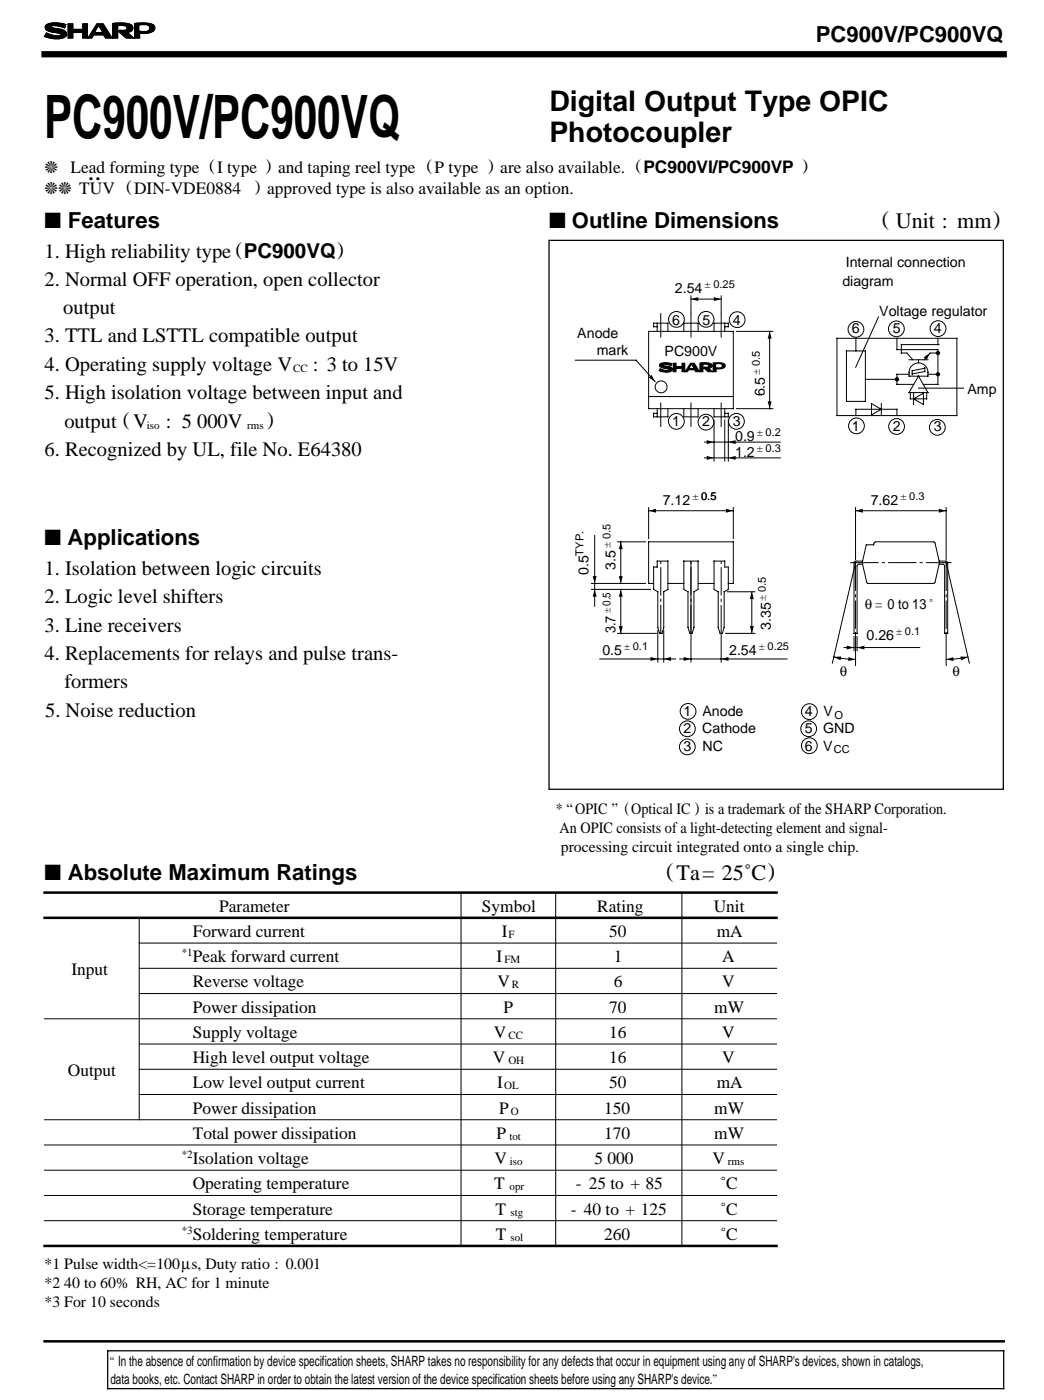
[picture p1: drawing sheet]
<svg xmlns="http://www.w3.org/2000/svg" width="165mm" height="222mm" viewBox="0 0 165 222" stroke-linecap="round" stroke-linejoin="round" font-family="sans-serif">
<defs><g id="words">
<text font-size="9.5" x="7" y="21.9">PC900V/PC900VQ</text>
<g font-size="4.5">
<text x="87.1" y="17.5">Digital Output Type OPIC</text>
<text x="87.1" y="22.5">Photocoupler</text>
<text x="13.9" y="28.5">..</text>
</g>
<g font-size="3.5">
<text x="129.3" y="6.7">PC900V/PC900VQ</text>
<text x="139.8" y="35.8">( Unit : mm)</text>
<text x="7.1" y="36.1">■ Features</text>
<text x="87" y="36.2">■ Outline Dimensions</text>
<text x="7.1" y="86.3">■ Applications</text>
<text x="7.1" y="139.5">■ Absolute Maximum Ratings</text>
<text x="105.6" y="139.2">(Ta= 25˚C)</text>
</g>
<g font-size="3.3">
<text x="7.1" y="40.9">1. High reliability type (PC900VQ)</text>
<text x="7.1" y="45.3">2. Normal OFF operation, open collector</text>
<text x="10" y="49.8">output</text>
<text x="7.1" y="54.3">3. TTL and LSTTL compatible output</text>
<text x="7.1" y="58.8">4. Operating supply voltage V</text>
<text x="49.6" y="58.8">: 3 to 15V</text>
<text x="7.1" y="63.3">5. High isolation voltage between input and</text>
<text x="10.2" y="67.8">output ( V</text>
<text x="26.3" y="67.8">: 5 000V</text>
<text x="42.4" y="67.5">)</text>
<text x="7.1" y="72.3">6. Recognized by UL, file No. E64380</text>
<text x="7.1" y="91.1">1. Isolation between logic circuits</text>
<text x="7.1" y="95.6">2. Logic level shifters</text>
<text x="7.1" y="100.1">3. Line receivers</text>
<text x="7.1" y="104.6">4. Replacements for relays and pulse trans-</text>
<text x="7.1" y="113.7">5. Noise reduction</text>
<text x="10.2" y="109.1">formers</text>
</g>
<g font-size="2.7">
<text x="7.1" y="27.4">❈</text>
<text x="11.2" y="27.4">Lead forming type (I type ) and taping reel type (P type ) are also available. (PC900VI/PC900VP )</text>
<text x="7.1" y="30.7">❈❈ TUV (DIN-VDE0884</text>
<text x="40.4" y="30.4">) approved type is also available as an option.</text>
<text x="30.6" y="148.5">Forward current</text>
<text x="34.8" y="144.5">Parameter</text>
<text x="76.4" y="144.5">Symbol</text>
<text x="79.5" y="148.5">I</text>
<text x="94.7" y="144.5">Rating</text>
<text x="96.5" y="148.5">50</text>
<text x="113.1" y="144.5">Unit</text>
<text x="113.6" y="148.5">mA</text>
<text x="11.3" y="154.5">Input</text>
<text x="30.6" y="152.5">Peak forward current</text>
<text x="78.7" y="152.5">I</text>
<text x="97.3" y="152.5">1</text>
<text x="114.4" y="152.5">A</text>
<text x="30.6" y="156.5">Reverse voltage</text>
<text x="30.6" y="160.5">Power dissipation</text>
<text x="78.8" y="156.5">V</text>
<text x="79.8" y="160.5">P</text>
<text x="96.5" y="160.5">70</text>
<text x="97.3" y="156.5">6</text>
<text x="113.2" y="160.5">mW</text>
<text x="114.4" y="156.5">V</text>
<text x="30.6" y="164.5">Supply voltage</text>
<text x="78.2" y="164.5">V</text>
<text x="96.5" y="164.5">16</text>
<text x="114.4" y="164.5">V</text>
<text x="10.8" y="170.5">Output</text>
<text x="30.6" y="168.5">High level output voltage</text>
<text x="30.6" y="172.5">Low level output current</text>
<text x="78.1" y="168.5">V</text>
<text x="78.8" y="172.5">I</text>
<text x="96.5" y="168.5">16</text>
<text x="96.5" y="172.5">50</text>
<text x="113.6" y="172.5">mA</text>
<text x="114.4" y="168.5">V</text>
<text x="30.6" y="176.5">Power dissipation</text>
<text x="79.1" y="176.5">P</text>
<text x="95.7" y="176.5">150</text>
<text x="113.2" y="176.5">mW</text>
<text x="30.6" y="184.5">Isolation voltage</text>
<text x="30.6" y="180.5">Total power dissipation</text>
<text x="78.4" y="184.5">V</text>
<text x="78.7" y="180.5">P</text>
<text x="94.2" y="184.5">5 000</text>
<text x="95.7" y="180.5">170</text>
<text x="112.9" y="184.5">V</text>
<text x="113.2" y="180.5">mW</text>
<text x="30.6" y="188.5">Operating temperature</text>
<text x="78.3" y="188.5">T</text>
<text x="91.3" y="188.5">- 25 to + 85</text>
<text x="114.2" y="188.5">˚C</text>
<text x="30.6" y="196.5">Soldering temperature</text>
<text x="30.6" y="192.5">Storage temperature</text>
<text x="78.5" y="192.5">T</text>
<text x="78.6" y="196.5">T</text>
<text x="90.5" y="192.5">- 40 to + 125</text>
<text x="95.7" y="196.5">260</text>
<text x="114.2" y="192.5">˚C</text>
<text x="114.2" y="196.5">˚C</text>
</g>
<g font-size="2.5">
<text x="88.1" y="129">* “OPIC ” (Optical IC ) is a trademark of the SHARP Corporation.</text>
<text x="88.7" y="132">An OPIC consists of a light-detecting element and signal-</text>
<text x="88.9" y="135">processing circuit integrated onto a single chip.</text>
<text x="7.1" y="201.2">*1 Pulse width&lt;=100µs, Duty ratio : 0.001</text>
<text x="7.1" y="207.2">*3 For 10 seconds</text>
<text x="7.1" y="204.2">*2 40 to 60% RH, AC for 1 minute</text>
</g>
<g font-size="2.3">
<text x="106.9" y="46.5">2.54</text>
<text x="133.5" y="45.3">diagram</text>
<text x="134" y="42.3">Internal connection</text>
<text x="91.5" y="53.5">Anode</text>
<text x="106.5" y="51.4">6</text>
<text x="111.3" y="51.4">5</text>
<text x="116.1" y="51.4">4</text>
<text x="135" y="52.8">6</text>
<text x="139.3" y="50.1">Voltage regulator</text>
<text x="141.5" y="52.8">5</text>
<text x="148" y="52.8">4</text>
<text x="94.6" y="56.2">mark</text>
<text x="105.3" y="56.4">PC900V</text>
<text x="121.2" y="62.8" transform="rotate(-90 121.2 62.8)">6.5</text>
<text x="153.3" y="62.5">Amp</text>
<text x="106.5" y="67.5">1</text>
<text x="111.3" y="67.5">2</text>
<text x="116.1" y="67.5">3</text>
<text x="116.5" y="69.9">0.9</text>
<text x="135" y="68.3">1</text>
<text x="141.5" y="68.3">2</text>
<text x="148" y="68.3">3</text>
<text x="116.5" y="72.4">1.2</text>
<text x="105" y="80">7.12</text>
<text x="138" y="80">7.62</text>
<text x="93.3" y="91.1" transform="rotate(-90 93.3 91.1)">0.5</text>
<text x="97.5" y="90.3" transform="rotate(-90 97.5 90.3)">3.5</text>
<text x="97.5" y="100.4" transform="rotate(-90 97.5 100.4)">3.7</text>
<text x="122.1" y="99.9" transform="rotate(-90 122.1 99.9)">3.35</text>
<text x="137" y="96.5">θ = 0 to 13 ˚</text>
<text x="137.3" y="101.5">0.26</text>
<text x="95.5" y="103.8">0.5</text>
<text x="115.6" y="103.8">2.54</text>
<text x="133.1" y="107.1">θ</text>
<text x="151" y="107.1">θ</text>
<text x="108.3" y="113.5">1</text>
<text x="111.3" y="113.5">Anode</text>
<text x="127.5" y="113.5">4</text>
<text x="130.5" y="113.5">V</text>
<text x="108.3" y="116.3">2</text>
<text x="108.3" y="119">3</text>
<text x="111.3" y="116.3">Cathode</text>
<text x="111.3" y="119">NC</text>
<text x="127.5" y="119">6</text>
<text x="127.5" y="116.3">5</text>
<text x="130.5" y="116.3">GND</text>
<text x="130.5" y="119">V</text>
<text x="17.4" y="216.6">“ In the absence of confirmation by device specification sheets, SHARP takes no responsibility for any defects that occur in equipment using any of SHARP's devices, shown in catalogs,</text>
<text x="17.5" y="219.3">data books, etc. Contact SHARP in order to obtain the latest version of the device specification sheets before using any SHARP's device.”</text>
</g>
<g font-size="1.8">
<text x="111.7" y="45.7">± 0.25</text>
<text x="46.5" y="59">CC</text>
<text x="120.4" y="59.4" transform="rotate(-90 120.4 59.4)">± 0.5</text>
<text x="23.3" y="68">iso</text>
<text x="39.2" y="68">rms</text>
<text x="119.9" y="69.2">± 0.2</text>
<text x="119.9" y="71.7">± 0.3</text>
<text x="109.8" y="79.2">± 0.5</text>
<text x="111.1" y="79.2">0.5</text>
<text x="142.7" y="79.2">± 0.3</text>
<text x="92.5" y="88.1" transform="rotate(-90 92.5 88.1)">TYP.</text>
<text x="96.7" y="86.9" transform="rotate(-90 96.7 86.9)">± 0.5</text>
<text x="121.4" y="95.2" transform="rotate(-90 121.4 95.2)">± 0.5</text>
<text x="96.7" y="97.2" transform="rotate(-90 96.7 97.2)">± 0.5</text>
<text x="142" y="100.7">± 0.1</text>
<text x="98.9" y="103.1">± 0.1</text>
<text x="120.3" y="103">± 0.25</text>
<text x="132.3" y="113.9">O</text>
<text x="132.1" y="119.4">CC</text>
<text x="80.6" y="148.7">F</text>
<text x="28.8" y="151.6">*1</text>
<text x="79.9" y="152.7">FM</text>
<text x="81.1" y="156.7">R</text>
<text x="80.6" y="164.7">CC</text>
<text x="79.9" y="172.7">OL</text>
<text x="80.6" y="168.7">OH</text>
<text x="81" y="176.7">O</text>
<text x="28.8" y="183.6">*2</text>
<text x="80.7" y="180.7">tot</text>
<text x="80.8" y="184.7">iso</text>
<text x="115.3" y="184.7">rms</text>
<text x="80.7" y="188.7">opr</text>
<text x="28.8" y="195.6">*3</text>
<text x="80.9" y="192.7">stg</text>
<text x="80.9" y="196.7">sol</text>
</g>
</g></defs>
<path d="M7.1 8.6h152" fill="none" stroke="#000" stroke-width="1"/>
<path d="M7.1 141.5h116M7.1 145.5h116M7.1 197.5h116M7.1 212.6h152" fill="none" stroke="#000" stroke-width=".4"/>
<g fill="none" stroke="#000" stroke-width=".16">
<path d="M7.2 4.1a3.2 3.2 0 0 1 2.9-.3l.3 .1-.2 .5-1.7-.3h-.3l-.1 .1 .3 .2a4.5 4.5 0 0 1 2 .6 .73 .73 0 0 1 0 .8 .73 .73 0 0 1-.8 .3h-1l-1.6-.3 .4-.6a3.2 3.2 0 0 0 2.2 .4 .32 .32 0 0 0-.4-.4 3.6 3.6 0 0 1-2-.6zM10.8 3.8h.7v.9h1.6v-.9h.8v2.2h-.8v-.8h-1.6v.8h-.7zM15.4 3.8h.9l1.4 2.2h-1l-.3-.5h-1.5l-.4 .5h-.5zM15.6 4.3l.5 .7h-.9zM17.8 3.7a6.4 6.4 0 0 1 2.9 .2 .69 .69 0 0 1 .3 .9 .69 .69 0 0 1-.8 .3l1 .9h-1.2l-1.2-1 .2-.2h.2a.96 .96 0 0 0 .9-.2 .67 .67 0 0 0-.9-.6l-.5 .1v1.9h-.9zM21.3 3.7a6.4 6.4 0 0 1 2.9 .2 .7 .7 0 0 1 .3 .8 .7 .7 0 0 1-.7 .5l-1 .1-.7-.1v.8h-.8zM22.1 4.1h1.1a.41 .41 0 0 1 .4 .5l-.4 .3-1.1-.1zM91.2 57.1h9.6l3 3.4M102.8 52.5h13.4v12.3h-13.4zM104.2 51.8h-.6v-.6h2.2v1.3M104.2 51.2v1.3M104.7 57.6l.7-.1 1.1 .1-.1 .4-.6-.2h-.7l.1 .2a1.61 1.61 0 0 1 1.3 .5 .47 .47 0 0 1-.5 .5h-.8l-.8-.2 .2-.4 .9 .3 .5-.1-.1-.1-.8-.2a.45 .45 0 0 1-.5-.2 .45 .45 0 0 1 .1-.5z"/>
<path d="M106.7 57.6h.4v.5h1v-.5h.4v1.3h-.4v-.5h-1v.5h-.4zM108.4 52.5v-1.3h2.2v1.3M109.4 57.6h.6l.9 1.3h-.7l-.1-.3h-1l-.2 .3h-.3zM109.5 46.9v2.7M109.5 47.4h4.8M109.6 57.9l.3 .4h-.6zM110.9 57.5h1.3a.46 .46 0 0 1 .5 .2 .46 .46 0 0 1 0 .6l-.4 .1 .6 .5h-.7l-.7-.6 .1-.1h.6l.1-.3-.3-.2h-.6v1.2h-.5zM113 57.5h1.3a.46 .46 0 0 1 .5 .2 .46 .46 0 0 1 0 .6l-.7 .2-.6-.1v.5h-.5zM113.5 57.7h.6l.3 .2a.56 .56 0 0 1-.9 .3zM114.3 46.9v2.7M114.9 51.8h.5v-.6h-2.2v1.3M114.9 51.2v1.3"/>
<path d="M116.7 52.5h5.8M122 52.5v12.3M132.6 53.6h19v12.3h-19zM134.1 55.6h3v8h-3zM135.6 53.6v2M139.2 50.2l-3.6 8M142.1 53.6v1.8h6.5v5.5h-2.3M144.1 59.3h-2v1.6h2.7M144.1 57h3M144.7 57.8a1.58 1.58 0 0 1 1.8 .1 1.58 1.58 0 0 1 .6 1.7h-3a1.8 1.8 0 0 1 .6-1.8zM145.6 59.6l1.5 2.6h-3zM145.6 57v.5"/>
<path d="M146.6 58.4l-2 .4v.6M146.6 58.2v.7l-2 .4M147.1 59.3h1.5M148.6 54.6h.1M148.6 54.6h-5.8v1.4h.9l1 1M148.6 53.6v1M148.6 56h-1.2l-.9 1M102.8 62.9h13.4M104.2 64.8v1.3M105.8 64.8v1.3h-2.2v-.6h.6M108.4 64.8v1.3h2.2v-1.3M111.7 70.1h12"/>
<path d="M111.7 72.6h12M113.2 64.8v1.3h2.2v-.6h-.5M113.2 66.6v6.5M114.9 64.8v1.3M114.9 66.6v6.5M115.4 66.6v6.5M116.7 64.8h5.8M135.6 65.9v-1h6.5v1M137.1 60.1h5M138.1 64l1.6 .9-1.6 .9zM139.7 64v1.8M144.3 62.2v1h2.6v-1"/>
<path d="M144.8 62.3v1.8M144.8 63.2l1.5-.9v1.8zM145.6 61.5h7.1M93.7 92.5h8.6M93.7 93.4h9.4M94.2 84.9v11.2M97.9 85.9h4.4M98.4 85.9v6.6M98.4 93.4v7M102.8 80.5v4.9M102.8 81h13.4M103.6 92.5h-.8v-6.6h13.4v6.6h-.8"/>
<path d="M104.2 88.9h1.6v4.5l-.6 .4v5.6l-.3 1h-.4l-.3-1v-5.6l-.6-.4v-3.5h.6zM104.2 99.9v5M105.2 99.9v5M105.8 92.5h2.6M108.4 88.9h2.2v4.5l-.6 .4v5.6l-.3 1h-.4l-.3-1v-5.6l-.6-.4zM109.5 88.9v16M110.6 92.5h2.6M113.2 88.9h1.7v1h.5v3.5l-.6 .4v5.6l-.3 1h-.4l-.3-1v-5.6l-.6-.4zM115.3 93.8h4.3M116.2 80.5v4.9M119.1 93.8v6.6M135.6 81h14.3"/>
<path d="M135.6 89.2l-3.7 15.9M135.6 80.5v8.2M136.7 88.9h-1.1l-.3 .3v11.2h.5v-10.7l.2-.2 .7-.1M137.3 86.3h1.2l.1-.4h.2h9.3l.8 3.3-.7 3.1-.3 .2-10.5-.1-.8-3.2zM148.8 88.9h1.1l.3 .3v11.2h-.5v-10.7l-.1-.2-.8-.1M149.9 80.5v8.2M149.9 89.2l3.7 15.9M95 104.4h12M97.9 100.4h6.1M107.7 104.4h17M114.3 100.4v4.5M115 100.4h4.6"/>
<path d="M132.1 104.1l1.8 .3 1.7 .1M133.8 102.6h12M135.3 100.9v2.2M135.6 100.4v5.1M135.8 100.9v2.2M149.9 100.4v5.1M153.4 104.1l-1.7 .3-1.8 .1M22.1 149.5h101M22.1 153.5h101M22.1 157.5h101M22.1 145.5v32M73.1 141.5v56"/>
<path d="M88.1 141.5v56M108.1 141.5v56M7.1 161.5h116M7.1 177.5h116M22.1 165.5h101M22.1 169.5h101M22.1 173.5h101M7.1 181.5h116M7.1 185.5h116M7.1 189.5h116M7.1 193.5h116"/>
<circle cx="104.8" cy="61.3" r=".94"/>
</g>
<path d="M104.7 49.6v3.9M109.5 49.6v3.9M114.3 49.6v3.9M104.7 67.7v-3.9M109.5 67.7v-3.9M114.3 67.7v-3.9M134.7 89.2h16.1M135.6 89.2v11.2M149.9 89.2v11.2M104.7 100.4v-11.5M109.5 100.4v-11.5M114.3 100.4v-11.5" fill="none" stroke="#000" stroke-width=".16" stroke-dasharray="4.5 .5 .5 .5" stroke-linecap="butt"/>
<g fill="#000">
<path d="M7.2 4.1a3.2 3.2 0 0 1 2.9-.3l.3 .1-.2 .5-1.7-.3h-.3l-.1 .1 .3 .2a4.5 4.5 0 0 1 2 .6 .73 .73 0 0 1 0 .8 .73 .73 0 0 1-.8 .3h-1l-1.6-.3 .4-.6a3.2 3.2 0 0 0 2.2 .4 .32 .32 0 0 0-.4-.4 3.6 3.6 0 0 1-2-.6zM10.8 3.8h.7v.9h1.6v-.9h.8v2.2h-.8v-.8h-1.6v.8h-.7zM15.4 3.8h.9l1.4 2.2h-1l-.3-.5h-1.5l-.4 .5h-.5zM17.8 3.7a6.4 6.4 0 0 1 2.9 .2 .69 .69 0 0 1 .3 .9 .69 .69 0 0 1-.8 .3l1 .9h-1.2l-1.2-1 .2-.2h.2a.96 .96 0 0 0 .9-.2 .67 .67 0 0 0-.9-.6l-.5 .1v1.9h-.9zM21.3 3.7a6.4 6.4 0 0 1 2.9 .2 .7 .7 0 0 1 .3 .8 .7 .7 0 0 1-.7 .5l-1 .1-.7-.1v.8h-.8zM104.7 57.6l.7-.1 1.1 .1-.1 .4-.6-.2h-.7l.1 .2a1.61 1.61 0 0 1 1.3 .5 .47 .47 0 0 1-.5 .5h-.8l-.8-.2 .2-.4 .9 .3 .5-.1-.1-.1-.8-.2a.45 .45 0 0 1-.5-.2 .45 .45 0 0 1 .1-.5zM106.7 57.6h.4v.5h1v-.5h.4v1.3h-.4v-.5h-1v.5h-.4zM109.5 47.4l1.2-.3v.6zM109.4 57.6h.6l.9 1.3h-.7l-.1-.3h-1l-.2 .3h-.3zM110.9 57.5h1.3a.46 .46 0 0 1 .5 .2 .46 .46 0 0 1 0 .6l-.4 .1 .6 .5h-.7l-.7-.6 .1-.1h.6l.1-.3-.3-.2h-.6v1.2h-.5zM113 57.5h1.3a.46 .46 0 0 1 .5 .2 .46 .46 0 0 1 0 .6l-.7 .2-.6-.1v.5h-.5zM113.1 47.1l1.2 .3-1.2 .3z"/>
<path d="M122 52.5l.3 1.2h-.6zM146.4 56.6l1-.6-.5 1zM102.8 59.8l.5-.4 .5 1.1zM112 69.8l1.2 .3-1.2 .3zM112 72.3l1.2 .3-1.2 .3zM115.4 70.1l1.2-.3v.6zM115.4 72.6l1.2-.3v.6zM121.7 63.6h.6l-.3 1.2zM94.2 93.4l.4 1.2h-.7zM93.9 91.3h.7l-.4 1.2zM98.1 91.3h.6l-.3 1.2zM98.4 85.9l.3 1.1h-.6z"/>
<path d="M98.4 93.4l.3 1.2h-.6zM102.8 81l1.2-.4v.7zM115.1 80.6l1.1 .4-1.1 .3zM119.1 93.8l.4 1.2h-.7zM135.6 81l1.1-.4v.7zM148.8 80.6l1.1 .4-1.1 .3zM98.1 99.2h.6l-.3 1.2zM103.1 104.1l1.1 .3-1.1 .4zM105.2 104.4l1.1-.3v.7zM108.3 104.1l1.2 .3-1.2 .4zM114.3 104.4l1.2-.3v.7zM118.8 99.2h.7l-.4 1.2z"/>
<path d="M132.1 104.1l1.2-.1-.1 .7zM134.2 102.3l1.1 .3-1.1 .3zM134.4 104.2l1.2 .3-1.2 .3zM135.8 102.6l1.2-.3v.7zM149.9 104.5l1.2-.3v.6zM152.2 104l1.2 .1-1.1 .6z"/>
<circle cx="148.6" cy="56" r=".35"/>
<circle cx="148.6" cy="59.3" r=".35"/>
<circle cx="142.1" cy="60.1" r=".35"/>
</g>
<path d="M87 38.1h72v87h-72zM17.1 214.1h142v6h-142z" fill="none" stroke="#000" stroke-width=".2"/>
<g fill="#fff">
<path d="M22.1 4.1h1.1a.41 .41 0 0 1 .4 .5l-.4 .3-1.1-.1z"/>
<path d="M15.6 4.3l.5 .7h-.9z"/>
<path d="M113.5 57.7h.6l.3 .2a.56 .56 0 0 1-.9 .3z"/>
<path d="M109.6 57.9l.3 .4h-.6z"/>
</g>
<g fill="none" stroke="#000" stroke-width=".16">
<circle cx="107.2" cy="50.6" r="1.25"/>
<circle cx="111.9" cy="50.6" r="1.25"/>
<circle cx="116.8" cy="50.7" r="1.25"/>
<circle cx="135.6" cy="52.2" r="1.25"/>
<circle cx="142.1" cy="52.1" r="1.25"/>
<circle cx="148.7" cy="52.1" r="1.25"/>
<circle cx="107.2" cy="66.8" r="1.25"/>
<circle cx="111.9" cy="66.9" r="1.25"/>
<circle cx="116.7" cy="66.8" r="1.25"/>
<circle cx="135.7" cy="67.5" r="1.25"/>
<circle cx="142.1" cy="67.6" r="1.25"/>
<circle cx="148.5" cy="67.7" r="1.25"/>
<circle cx="108.9" cy="118.4" r="1.25"/>
<circle cx="108.9" cy="115.5" r="1.25"/>
<circle cx="109" cy="112.8" r="1.25"/>
<circle cx="128.2" cy="115.5" r="1.25"/>
<circle cx="128.3" cy="118.2" r="1.25"/>
<circle cx="128.3" cy="112.8" r="1.25"/>
</g>
<use href="#words"/>
</svg>
